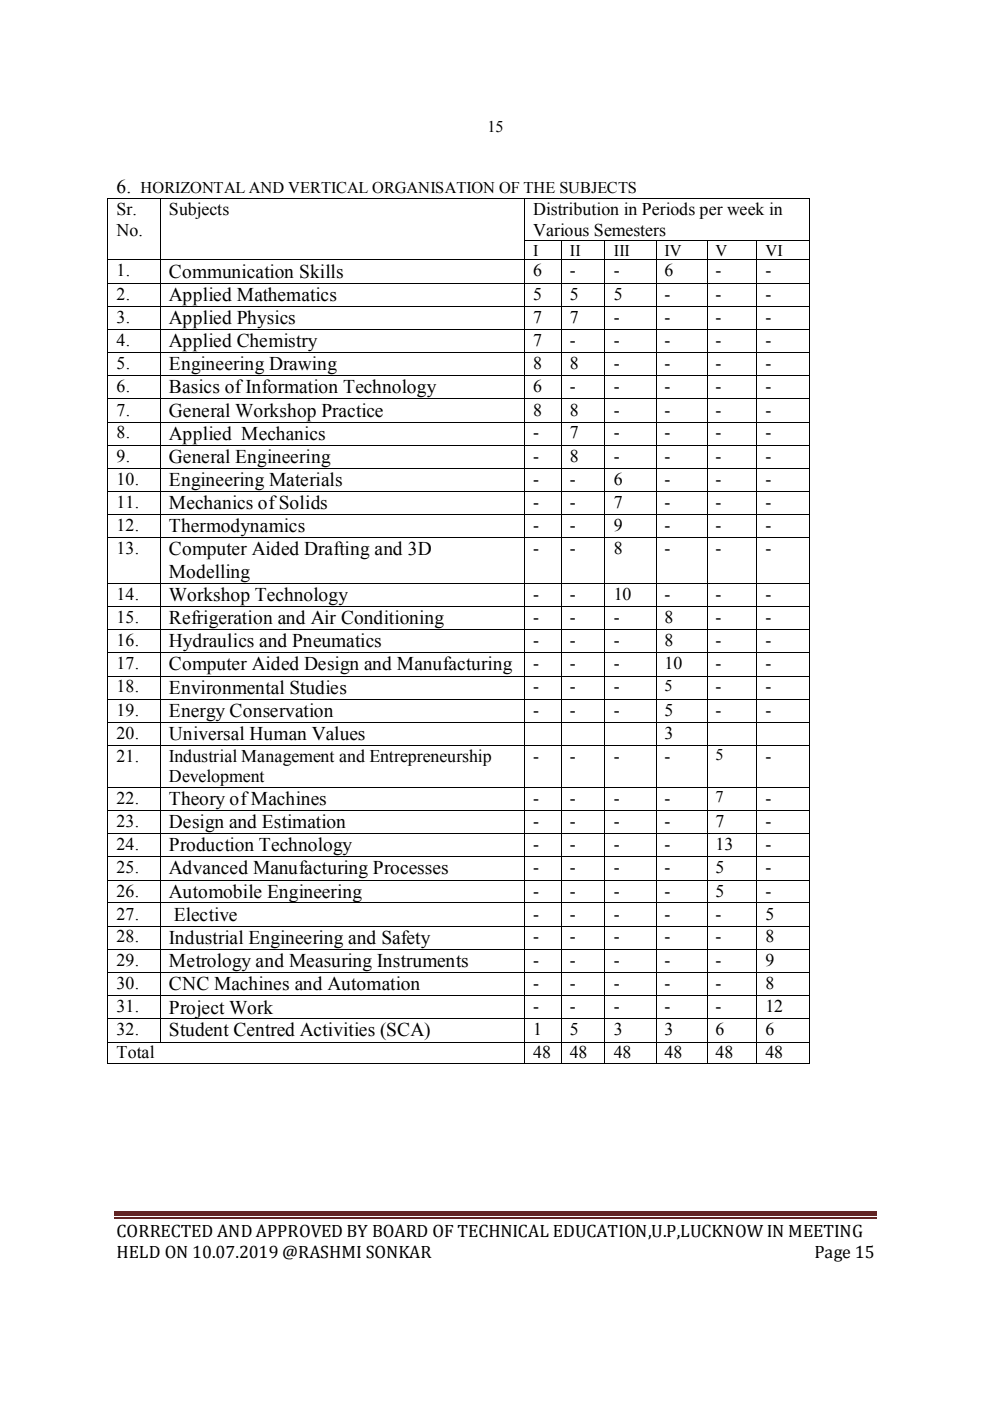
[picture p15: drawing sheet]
<svg xmlns="http://www.w3.org/2000/svg" width="210mm" height="297mm" viewBox="0 0 210 297" stroke-linecap="round" stroke-linejoin="round" font-family="sans-serif">
<defs><g id="words">
<g font-size="4.1">
<text x="24.7" y="41">6.</text>
<text x="35.8" y="58.8">Communication Skills</text>
<text x="35.8" y="63.8">Applied Mathematics</text>
<text x="35.8" y="68.7">Applied Physics</text>
<text x="35.8" y="73.6">Applied Chemistry</text>
<text x="35.8" y="78.5">Engineering Drawing</text>
<text x="35.8" y="83.4">Basics of Information Technology</text>
<text x="35.8" y="88.4">General Workshop Practice</text>
<text x="35.8" y="93.2">Applied Mechanics</text>
<text x="35.8" y="98.1">General Engineering</text>
<text x="35.8" y="103">Engineering Materials</text>
<text x="35.8" y="107.9">Mechanics of Solids</text>
<text x="35.8" y="112.9">Thermodynamics</text>
<text x="35.8" y="117.8">Computer Aided Drafting and 3D</text>
<text x="35.8" y="122.5">Modelling</text>
<text x="35.8" y="127.4">Workshop Technology</text>
<text x="35.8" y="132.3">Refrigeration and Air Conditioning</text>
<text x="35.8" y="137.2">Hydraulics and Pneumatics</text>
<text x="35.8" y="142.2">Computer Aided Design and Manufacturing</text>
<text x="35.8" y="147.1">Environmental Studies</text>
<text x="35.8" y="152">Energy Conservation</text>
<text x="35.8" y="156.9">Universal Human Values</text>
<text x="35.8" y="170.7">Theory of Machines</text>
<text x="35.8" y="175.5">Design and Estimation</text>
<text x="35.8" y="180.5">Production Technology</text>
<text x="35.8" y="185.3">Advanced Manufacturing Processes</text>
<text x="35.8" y="190.3">Automobile Engineering</text>
<text x="36.8" y="195.2">Elective</text>
<text x="35.8" y="200.1">Industrial Engineering and Safety</text>
<text x="35.8" y="205.1">Metrology and Measuring Instruments</text>
<text x="35.8" y="209.9">CNC Machines and Automation</text>
<text x="35.8" y="214.9">Project Work</text>
<text x="35.8" y="219.7">Student Centred Activities (SCA)</text>
</g>
<g font-size="3.8">
<text x="24.7" y="45.6">Sr.</text>
<text x="35.8" y="45.6">Subjects</text>
<text x="113" y="45.6">Distribution in Periods per week in</text>
<text x="24.7" y="50">No.</text>
<text x="113" y="50">Various Semesters</text>
<text x="24.7" y="58.6">1.</text>
<text x="113" y="58.6">6</text>
<text x="120.8" y="58.6">-</text>
<text x="130.1" y="58.6">-</text>
<text x="140.9" y="58.6">6</text>
<text x="151.7" y="58.6">-</text>
<text x="162.3" y="58.6">-</text>
<text x="24.7" y="63.6">2.</text>
<text x="113" y="63.6">5</text>
<text x="120.8" y="63.6">5</text>
<text x="130.1" y="63.6">5</text>
<text x="140.9" y="63.6">-</text>
<text x="151.7" y="63.6">-</text>
<text x="162.3" y="63.6">-</text>
<text x="24.7" y="68.4">3.</text>
<text x="113" y="68.4">7</text>
<text x="120.8" y="68.4">7</text>
<text x="130.1" y="68.4">-</text>
<text x="140.9" y="68.4">-</text>
<text x="151.7" y="68.4">-</text>
<text x="162.3" y="68.4">-</text>
<text x="24.7" y="73.3">4.</text>
<text x="113" y="73.3">7</text>
<text x="120.8" y="73.3">-</text>
<text x="130.1" y="73.3">-</text>
<text x="140.9" y="73.3">-</text>
<text x="151.7" y="73.3">-</text>
<text x="162.3" y="73.3">-</text>
<text x="24.7" y="78.2">5.</text>
<text x="24.7" y="83.1">6.</text>
<text x="113" y="78.2">8</text>
<text x="113" y="83.1">6</text>
<text x="120.8" y="78.2">8</text>
<text x="120.8" y="83.1">-</text>
<text x="130.1" y="78.2">-</text>
<text x="130.1" y="83.1">-</text>
<text x="140.9" y="78.2">-</text>
<text x="140.9" y="83.1">-</text>
<text x="151.7" y="78.2">-</text>
<text x="151.7" y="83.1">-</text>
<text x="162.3" y="78.2">-</text>
<text x="162.3" y="83.1">-</text>
<text x="24.7" y="88.1">7.</text>
<text x="113" y="88.1">8</text>
<text x="120.8" y="88.1">8</text>
<text x="130.1" y="88.1">-</text>
<text x="140.9" y="88.1">-</text>
<text x="151.7" y="88.1">-</text>
<text x="162.3" y="88.1">-</text>
<text x="24.7" y="93">8.</text>
<text x="113" y="93">-</text>
<text x="120.8" y="93">7</text>
<text x="130.1" y="93">-</text>
<text x="140.9" y="93">-</text>
<text x="151.7" y="93">-</text>
<text x="162.3" y="93">-</text>
<text x="24.7" y="97.9">9.</text>
<text x="113" y="97.9">-</text>
<text x="120.8" y="97.9">8</text>
<text x="130.1" y="97.9">-</text>
<text x="140.9" y="97.9">-</text>
<text x="151.7" y="97.9">-</text>
<text x="162.3" y="97.9">-</text>
<text x="24.7" y="102.8">10.</text>
<text x="24.7" y="107.7">11.</text>
<text x="113" y="102.8">-</text>
<text x="113" y="107.7">-</text>
<text x="120.8" y="102.8">-</text>
<text x="120.8" y="107.7">-</text>
<text x="130.1" y="102.8">6</text>
<text x="130.1" y="107.7">7</text>
<text x="140.9" y="102.8">-</text>
<text x="140.9" y="107.7">-</text>
<text x="151.7" y="102.8">-</text>
<text x="151.7" y="107.7">-</text>
<text x="162.3" y="102.8">-</text>
<text x="162.3" y="107.7">-</text>
<text x="24.7" y="112.6">12.</text>
<text x="113" y="112.6">-</text>
<text x="120.8" y="112.6">-</text>
<text x="130.1" y="112.6">9</text>
<text x="140.9" y="112.6">-</text>
<text x="151.7" y="112.6">-</text>
<text x="162.3" y="112.6">-</text>
<text x="24.7" y="117.5">13.</text>
<text x="113" y="117.5">-</text>
<text x="120.8" y="117.5">-</text>
<text x="130.1" y="117.5">8</text>
<text x="140.9" y="117.5">-</text>
<text x="151.7" y="117.5">-</text>
<text x="162.3" y="117.5">-</text>
<text x="24.7" y="127.2">14.</text>
<text x="113" y="127.2">-</text>
<text x="120.8" y="127.2">-</text>
<text x="130.1" y="127.2">10</text>
<text x="140.9" y="127.2">-</text>
<text x="151.7" y="127.2">-</text>
<text x="162.3" y="127.2">-</text>
<text x="24.7" y="132.1">15.</text>
<text x="24.7" y="137">16.</text>
<text x="113" y="132.1">-</text>
<text x="113" y="137">-</text>
<text x="120.8" y="132.1">-</text>
<text x="120.8" y="137">-</text>
<text x="130.1" y="132.1">-</text>
<text x="130.1" y="137">-</text>
<text x="140.9" y="132.1">8</text>
<text x="140.9" y="137">8</text>
<text x="151.7" y="132.1">-</text>
<text x="151.7" y="137">-</text>
<text x="162.3" y="132.1">-</text>
<text x="162.3" y="137">-</text>
<text x="24.7" y="141.9">17.</text>
<text x="113" y="141.9">-</text>
<text x="120.8" y="141.9">-</text>
<text x="130.1" y="141.9">-</text>
<text x="140.9" y="141.9">10</text>
<text x="151.7" y="141.9">-</text>
<text x="162.3" y="141.9">-</text>
<text x="24.7" y="146.8">18.</text>
<text x="113" y="146.8">-</text>
<text x="120.8" y="146.8">-</text>
<text x="130.1" y="146.8">-</text>
<text x="151.7" y="146.8">-</text>
<text x="162.3" y="146.8">-</text>
<text x="24.7" y="151.7">19.</text>
<text x="113" y="151.7">-</text>
<text x="120.8" y="151.7">-</text>
<text x="130.1" y="151.7">-</text>
<text x="140.9" y="151.7">5</text>
<text x="151.7" y="151.7">-</text>
<text x="162.3" y="151.7">-</text>
<text x="24.7" y="156.6">20.</text>
<text x="24.7" y="161.5">21.</text>
<text x="35.8" y="161.5">Industrial Management and Entrepreneurship</text>
<text x="113" y="161.5">-</text>
<text x="120.8" y="161.5">-</text>
<text x="130.1" y="161.5">-</text>
<text x="140.9" y="156.6">3</text>
<text x="140.9" y="161.5">-</text>
<text x="162.3" y="161.5">-</text>
<text x="35.8" y="165.9">Development</text>
<text x="24.7" y="170.4">22.</text>
<text x="113" y="170.4">-</text>
<text x="120.8" y="170.4">-</text>
<text x="130.1" y="170.4">-</text>
<text x="140.9" y="170.4">-</text>
<text x="162.3" y="170.4">-</text>
<text x="24.7" y="175.3">23.</text>
<text x="113" y="175.3">-</text>
<text x="120.8" y="175.3">-</text>
<text x="130.1" y="175.3">-</text>
<text x="140.9" y="175.3">-</text>
<text x="151.7" y="175.3">7</text>
<text x="162.3" y="175.3">-</text>
<text x="24.7" y="180.3">24.</text>
<text x="24.7" y="185.1">25.</text>
<text x="113" y="180.3">-</text>
<text x="113" y="185.1">-</text>
<text x="120.8" y="180.3">-</text>
<text x="120.8" y="185.1">-</text>
<text x="130.1" y="180.3">-</text>
<text x="130.1" y="185.1">-</text>
<text x="140.9" y="180.3">-</text>
<text x="140.9" y="185.1">-</text>
<text x="151.7" y="180.3">13</text>
<text x="151.7" y="185.1">5</text>
<text x="162.3" y="180.3">-</text>
<text x="162.3" y="185.1">-</text>
<text x="24.7" y="190.1">26.</text>
<text x="113" y="190.1">-</text>
<text x="120.8" y="190.1">-</text>
<text x="130.1" y="190.1">-</text>
<text x="140.9" y="190.1">-</text>
<text x="151.7" y="190.1">5</text>
<text x="162.3" y="190.1">-</text>
<text x="24.7" y="195">27.</text>
<text x="113" y="195">-</text>
<text x="120.8" y="195">-</text>
<text x="130.1" y="195">-</text>
<text x="140.9" y="195">-</text>
<text x="151.7" y="195">-</text>
<text x="162.3" y="195">5</text>
<text x="24.7" y="199.8">28.</text>
<text x="113" y="199.8">-</text>
<text x="120.8" y="199.8">-</text>
<text x="130.1" y="199.8">-</text>
<text x="140.9" y="199.8">-</text>
<text x="151.7" y="199.8">-</text>
<text x="162.3" y="199.8">8</text>
<text x="24.7" y="204.8">29.</text>
<text x="24.7" y="209.6">30.</text>
<text x="113" y="204.8">-</text>
<text x="113" y="209.6">-</text>
<text x="120.8" y="204.8">-</text>
<text x="120.8" y="209.6">-</text>
<text x="130.1" y="204.8">-</text>
<text x="130.1" y="209.6">-</text>
<text x="140.9" y="204.8">-</text>
<text x="140.9" y="209.6">-</text>
<text x="151.7" y="204.8">-</text>
<text x="151.7" y="209.6">-</text>
<text x="162.3" y="204.8">9</text>
<text x="162.3" y="209.6">8</text>
<text x="24.7" y="214.6">31.</text>
<text x="113" y="214.6">-</text>
<text x="120.8" y="214.6">-</text>
<text x="130.1" y="214.6">-</text>
<text x="140.9" y="214.6">-</text>
<text x="151.7" y="214.6">-</text>
<text x="162.3" y="214.6">12</text>
<text x="24.7" y="219.5">32.</text>
<text x="113" y="219.5">1</text>
<text x="120.8" y="219.5">5</text>
<text x="130.1" y="219.5">3</text>
<text x="140.9" y="219.5">3</text>
<text x="151.7" y="219.5">6</text>
<text x="162.3" y="219.5">6</text>
<text x="24.7" y="224.4">Total</text>
<text x="113" y="224.4">48</text>
<text x="120.8" y="224.4">48</text>
<text x="130.1" y="224.4">48</text>
<text x="140.9" y="224.4">48</text>
<text x="151.7" y="224.4">48</text>
<text x="162.3" y="224.4">48</text>
<text x="24.7" y="262.3">CORRECTED AND APPROVED BY BOARD OF TECHNICAL EDUCATION,U.P,LUCKNOW IN MEETING</text>
<text x="24.7" y="266.7">HELD ON 10.07.2019 @RASHMI SONKAR</text>
<text x="172.7" y="266.7">Page 15</text>
</g>
<g font-size="3.5">
<text x="103.4" y="28">15</text>
<text x="29.8" y="41">HORIZONTAL AND VERTICAL ORGANISATION OF THE SUBJECTS</text>
<text x="113" y="54.2">I</text>
<text x="120.8" y="54.2">II</text>
<text x="130.1" y="54.2">III</text>
<text x="140.9" y="54.2">IV</text>
<text x="151.7" y="54.2">V</text>
<text x="162.3" y="54.2">VI</text>
<text x="140.9" y="146.5">5</text>
<text x="151.7" y="161.2">5</text>
<text x="151.7" y="170.1">7</text>
</g>
</g></defs>
<path d="M24.2 256.9h161.7v1h-161.7z" fill="#622423"/>
<path d="M24.2 258.3h161.7" fill="none" stroke="#622423" stroke-width=".25"/>
<g fill="#000">
<path d="M22.8 42.1l.1 .1zM22.8 51h.1v.1h-.1zM22.8 55h.1v.2h-.1zM34 42.1l.1 .1zM34 51h.1v.1h-.1zM34 55h.1v.2h-.1zM111.2 42.1l.1 .1zM111.2 51h.1v.1h-.1zM111.2 55h.1v.2h-.1zM119 51v.1zM119 55v.2zM128.2 51h.2v.1h-.2z"/>
<path d="M128.2 55h.2v.2h-.2zM139 51h.2v.1h-.2zM139 55h.2v.2h-.2zM149.9 51v.1zM149.9 55v.2zM160.3 51h.1v.1h-.1zM160.3 55h.1v.2h-.1zM171.4 42.1l.2 .1zM171.4 51h.2v.1h-.2zM171.4 55h.2v.2h-.2zM22.8 60h.1v.2h-.1zM22.8 64.9h.1v.1h-.1z"/>
<path d="M22.8 69.8l.1 .1zM22.8 74.7h.1v.1h-.1zM22.8 79.6h.1v.2h-.1zM34 60h.1v.2h-.1zM34 64.9h.1v.1h-.1zM34 69.8l.1 .1zM34 74.7h.1v.1h-.1zM34 79.6h.1v.2h-.1zM111.2 60h.1v.2h-.1zM111.2 64.9h.1v.1h-.1zM111.2 69.8l.1 .1zM111.2 74.7h.1v.1h-.1z"/>
<path d="M111.2 79.6h.1v.2h-.1zM119 60v.2zM119 64.9v.1zM119 69.8v.1zM119 74.7v.1zM119 79.6v.2zM128.2 60h.2v.2h-.2zM128.2 64.9h.2v.1h-.2zM128.2 69.8l.2 .1zM128.2 74.7h.2v.1h-.2zM128.2 79.6h.2v.2h-.2zM139 60h.2v.2h-.2z"/>
<path d="M139 64.9h.2v.1h-.2zM139 69.8l.2 .1zM139 74.7h.2v.1h-.2zM139 79.6h.2v.2h-.2zM149.9 60v.2zM149.9 64.9v.1zM149.9 69.8v.1zM149.9 74.7v.1zM149.9 79.6v.2zM160.3 60h.1v.2h-.1zM160.3 64.9h.1v.1h-.1zM160.3 69.8l.1 .1z"/>
<path d="M160.3 74.7h.1v.1h-.1zM160.3 79.6h.1v.2h-.1zM171.4 60h.2v.2h-.2zM171.4 64.9h.2v.1h-.2zM171.4 69.8l.2 .1zM171.4 74.7h.2v.1h-.2zM171.4 79.6h.2v.2h-.2zM22.8 84.5h.1v.2h-.1zM22.8 89.4h.1v.2h-.1zM22.8 94.4h.1v.2h-.1zM22.8 99.2h.1v.2h-.1zM34 84.5h.1v.2h-.1z"/>
<path d="M34 89.4h.1v.2h-.1zM34 94.4h.1v.2h-.1zM34 99.2h.1v.2h-.1zM111.2 84.5h.1v.2h-.1zM111.2 89.4h.1v.2h-.1zM111.2 94.4h.1v.2h-.1zM111.2 99.2h.1v.2h-.1zM119 84.5v.2zM119 89.4v.2zM119 94.4v.2zM119 99.2v.2zM128.2 84.5h.2v.2h-.2z"/>
<path d="M128.2 89.4h.2v.2h-.2zM128.2 94.4h.2v.2h-.2zM128.2 99.2h.2v.2h-.2zM139 84.5h.2v.2h-.2zM139 89.4h.2v.2h-.2zM139 94.4h.2v.2h-.2zM139 99.2h.2v.2h-.2zM149.9 84.5v.2zM149.9 89.4v.2zM149.9 94.4v.2zM149.9 99.2v.2zM160.3 84.5h.1v.2h-.1z"/>
<path d="M160.3 89.4h.1v.2h-.1zM160.3 94.4h.1v.2h-.1zM160.3 99.2h.1v.2h-.1zM171.4 84.5h.2v.2h-.2zM171.4 89.4h.2v.2h-.2zM171.4 94.4h.2v.2h-.2zM171.4 99.2h.2v.2h-.2zM22.8 104.1h.1v.2h-.1zM22.8 109.1h.1v.1h-.1zM22.8 114h.1v.1h-.1zM34 104.1h.1v.2h-.1zM34 109.1h.1v.1h-.1z"/>
<path d="M34 114h.1v.1h-.1zM111.2 104.1h.1v.2h-.1zM111.2 109.1h.1v.1h-.1zM111.2 114h.1v.1h-.1zM119 104.1v.2zM119 109.1v.1zM119 114v.1zM128.2 104.1h.2v.2h-.2zM128.2 109.1h.2v.1h-.2zM128.2 114h.2v.1h-.2zM139 104.1h.2v.2h-.2zM139 109.1h.2v.1h-.2z"/>
<path d="M139 114h.2v.1h-.2zM149.9 104.1v.2zM149.9 109.1v.1zM149.9 114v.1zM160.3 104.1h.1v.2h-.1zM160.3 109.1h.1v.1h-.1zM160.3 114h.1v.1h-.1zM171.4 104.1h.2v.2h-.2zM171.4 109.1h.2v.1h-.2zM171.4 114h.2v.1h-.2zM22.8 123.6h.1v.2h-.1zM22.8 128.6l.1 .1z"/>
<path d="M22.8 133.4h.1v.2h-.1zM22.8 138.3h.1v.2h-.1zM34 123.6h.1v.2h-.1zM34 128.6l.1 .1zM34 133.4h.1v.2h-.1zM34 138.3h.1v.2h-.1zM111.2 123.6h.1v.2h-.1zM111.2 128.6l.1 .1zM111.2 133.4h.1v.2h-.1zM111.2 138.3h.1v.2h-.1zM119 123.6v.2zM119 128.6v.1z"/>
<path d="M119 133.4v.2zM119 138.3v.2zM128.2 123.6h.2v.2h-.2zM128.2 128.6l.2 .1zM128.2 133.4h.2v.2h-.2zM128.2 138.3h.2v.2h-.2zM139 123.6h.2v.2h-.2zM139 128.6l.2 .1zM139 133.4h.2v.2h-.2zM139 138.3h.2v.2h-.2zM149.9 123.6v.2zM149.9 128.6v.1z"/>
<path d="M149.9 133.4v.2zM149.9 138.3v.2zM160.3 123.6h.1v.2h-.1zM160.3 128.6l.1 .1zM160.3 133.4h.1v.2h-.1zM160.3 138.3h.1v.2h-.1zM171.4 123.6h.2v.2h-.2zM171.4 128.6l.2 .1zM171.4 133.4h.2v.2h-.2zM171.4 138.3h.2v.2h-.2zM22.8 143.3h.1v.1h-.1zM22.8 148.2h.1v.1h-.1z"/>
<path d="M22.8 153.1h.1v.1h-.1zM22.8 158h.1v.2h-.1zM34 143.3h.1v.1h-.1zM34 148.2h.1v.1h-.1zM34 153.1h.1v.1h-.1zM34 158h.1v.2h-.1zM111.2 143.3h.1v.1h-.1zM111.2 148.2h.1v.1h-.1zM111.2 153.1h.1v.1h-.1zM111.2 158h.1v.2h-.1zM119 143.3v.1zM119 148.2v.1z"/>
<path d="M119 153.1v.1zM119 158v.2zM128.2 143.3h.2v.1h-.2zM128.2 148.2h.2v.1h-.2zM128.2 153.1h.2v.1h-.2zM128.2 158h.2v.2h-.2zM139 143.3h.2v.1h-.2zM139 148.2h.2v.1h-.2zM139 153.1h.2v.1h-.2zM139 158h.2v.2h-.2zM149.9 143.3v.1zM149.9 148.2v.1z"/>
<path d="M149.9 153.1v.1zM149.9 158v.2zM160.3 143.3h.1v.1h-.1zM160.3 148.2h.1v.1h-.1zM160.3 153.1h.1v.1h-.1zM160.3 158h.1v.2h-.1zM171.4 143.3h.2v.1h-.2zM171.4 148.2h.2v.1h-.2zM171.4 153.1h.2v.1h-.2zM171.4 158h.2v.2h-.2zM22.8 166.9h.1v.1h-.1zM22.8 171.8l.1 .1z"/>
<path d="M22.8 176.7h.1v.2h-.1zM34 166.9h.1v.1h-.1zM34 171.8l.1 .1zM34 176.7h.1v.2h-.1zM111.2 166.9h.1v.1h-.1zM111.2 171.8l.1 .1zM111.2 176.7h.1v.2h-.1zM119 166.9v.1zM119 171.8v.1zM119 176.7v.2zM128.2 166.9h.2v.1h-.2zM128.2 171.8l.2 .1z"/>
<path d="M128.2 176.7h.2v.2h-.2zM139 166.9h.2v.1h-.2zM139 171.8l.2 .1zM139 176.7h.2v.2h-.2zM149.9 166.9v.1zM149.9 171.8v.1zM149.9 176.7v.2zM160.3 166.9h.1v.1h-.1zM160.3 171.8l.1 .1zM160.3 176.7h.1v.2h-.1zM171.4 166.9h.2v.1h-.2zM171.4 171.8l.2 .1z"/>
<path d="M171.4 176.7h.2v.2h-.2zM22.8 181.5h.1v.2h-.1zM22.8 186.5h.1v.2h-.1zM22.8 191.3h.1v.2h-.1zM22.8 196.3h.1v.2h-.1zM34 181.5h.1v.2h-.1zM34 186.5h.1v.2h-.1zM34 191.3h.1v.2h-.1zM34 196.3h.1v.2h-.1zM111.2 181.5h.1v.2h-.1zM111.2 186.5h.1v.2h-.1zM111.2 191.3h.1v.2h-.1z"/>
<path d="M111.2 196.3h.1v.2h-.1zM119 181.5v.2zM119 186.5v.2zM119 191.3v.2zM119 196.3v.2zM128.2 181.5h.2v.2h-.2zM128.2 186.5h.2v.2h-.2zM128.2 191.3h.2v.2h-.2zM128.2 196.3h.2v.2h-.2zM139 181.5h.2v.2h-.2zM139 186.5h.2v.2h-.2zM139 191.3h.2v.2h-.2z"/>
<path d="M139 196.3h.2v.2h-.2zM149.9 181.5v.2zM149.9 186.5v.2zM149.9 191.3v.2zM149.9 196.3v.2zM160.3 181.5h.1v.2h-.1zM160.3 186.5h.1v.2h-.1zM160.3 191.3h.1v.2h-.1zM160.3 196.3h.1v.2h-.1zM171.4 181.5h.2v.2h-.2zM171.4 186.5h.2v.2h-.2zM171.4 191.3h.2v.2h-.2z"/>
<path d="M171.4 196.3h.2v.2h-.2zM22.8 201.3h.1v.1h-.1zM22.8 206.1h.1v.1h-.1zM22.8 211.1h.1v.1h-.1zM22.8 215.9h.1v.2h-.1zM34 201.3h.1v.1h-.1zM34 206.1h.1v.1h-.1zM34 211.1h.1v.1h-.1zM34 215.9h.1v.2h-.1zM111.2 201.3h.1v.1h-.1zM111.2 206.1h.1v.1h-.1zM111.2 211.1h.1v.1h-.1z"/>
<path d="M111.2 215.9h.1v.2h-.1zM119 201.3v.1zM119 206.1v.1zM119 211.1v.1zM119 215.9v.2zM128.2 201.3h.2v.1h-.2zM128.2 206.1h.2v.1h-.2zM128.2 211.1h.2v.1h-.2zM128.2 215.9h.2v.2h-.2zM139 201.3h.2v.1h-.2zM139 206.1h.2v.1h-.2zM139 211.1h.2v.1h-.2z"/>
<path d="M139 215.9h.2v.2h-.2zM149.9 201.3v.1zM149.9 206.1v.1zM149.9 211.1v.1zM149.9 215.9v.2zM160.3 201.3h.1v.1h-.1zM160.3 206.1h.1v.1h-.1zM160.3 211.1h.1v.1h-.1zM160.3 215.9h.1v.2h-.1zM171.4 201.3h.2v.1h-.2zM171.4 206.1h.2v.1h-.2zM171.4 211.1h.2v.1h-.2z"/>
<path d="M171.4 215.9h.2v.2h-.2zM22.8 220.9h.1v.2h-.1zM22.8 225.4h.1v.2h-.1zM34 220.9h.1v.2h-.1zM111.2 220.9h.1v.2h-.1zM111.2 225.4h.1v.2h-.1zM119 220.9v.2zM119 225.4v.2zM128.2 220.9h.2v.2h-.2zM128.2 225.4h.2v.2h-.2zM139 220.9h.2v.2h-.2zM139 225.4h.2v.2h-.2z"/>
<path d="M149.9 220.9v.2zM149.9 225.4v.2zM160.3 220.9h.1v.2h-.1zM160.3 225.4h.1v.2h-.1zM171.4 220.9h.2v.2h-.2zM171.4 225.4h.2v.2h-.2z"/>
</g>
<g fill="none" stroke="#000" stroke-width=".21">
<path d="M22.9 42.2v8.8M22.9 51.1v3.9M22.9 55.2v4.8M22.9 42.1h11.1M22.9 55.1h11.1M34 42.2v8.8M34 51.1v3.9M34 55.2v4.8M34.1 42.1h77.1M34.1 55.1h77.1M111.3 42.2v8.8M111.3 51.1v3.9"/>
<path d="M111.3 55.2v4.8M111.3 42.1h60.1M111.3 51.1h7.7M111.3 55.1h7.7M119 51.1v3.9M119 55.2v4.8M119 51.1h9.2M119 55.1h9.2M128.3 51.1v3.9M128.3 55.2v4.8M128.4 51.1h10.6M128.4 55.1h10.6"/>
<path d="M139.1 51.1v3.9M139.1 55.2v4.8M139.2 51.1h10.7M139.2 55.1h10.7M149.9 51.1v3.9M149.9 55.2v4.8M149.9 51.1h10.4M149.9 55.1h10.4M160.4 51.1v3.9M160.4 55.2v4.8M160.4 51.1h11M160.4 55.1h11"/>
<path d="M171.5 42.2v8.8M171.5 51.1v3.9M171.5 55.2v4.8M22.9 60.2v4.7M22.9 65v4.8M22.9 69.9v4.8M22.9 74.8v4.8M22.9 79.8v4.7M22.9 60.1h11.1M22.9 64.9h11.1M22.9 69.9h11.1M22.9 74.8h11.1"/>
<path d="M22.9 79.7h11.1M34 60.2v4.7M34 65v4.8M34 69.9v4.8M34 74.8v4.8M34 79.8v4.7M34.1 60.1h77.1M34.1 64.9h77.1M34.1 69.9h77.1M34.1 74.8h77.1M34.1 79.7h77.1M111.3 60.2v4.7"/>
<path d="M111.3 65v4.8M111.3 69.9v4.8M111.3 74.8v4.8M111.3 79.8v4.7M111.3 60.1h7.7M111.3 64.9h7.7M111.3 69.9h7.7M111.3 74.8h7.7M111.3 79.7h7.7M119 60.2v4.7M119 65v4.8M119 69.9v4.8"/>
<path d="M119 74.8v4.8M119 79.8v4.7M119 60.1h9.2M119 64.9h9.2M119 69.9h9.2M119 74.8h9.2M119 79.7h9.2M128.3 60.2v4.7M128.3 65v4.8M128.3 69.9v4.8M128.3 74.8v4.8M128.3 79.8v4.7"/>
<path d="M128.4 60.1h10.6M128.4 64.9h10.6M128.4 69.9h10.6M128.4 74.8h10.6M128.4 79.7h10.6M139.1 60.2v4.7M139.1 65v4.8M139.1 69.9v4.8M139.1 74.8v4.8M139.1 79.8v4.7M139.2 60.1h10.7M139.2 64.9h10.7"/>
<path d="M139.2 69.9h10.7M139.2 74.8h10.7M139.2 79.7h10.7M149.9 60.2v4.7M149.9 65v4.8M149.9 69.9v4.8M149.9 74.8v4.8M149.9 79.8v4.7M149.9 60.1h10.4M149.9 64.9h10.4M149.9 69.9h10.4M149.9 74.8h10.4"/>
<path d="M149.9 79.7h10.4M160.4 60.2v4.7M160.4 65v4.8M160.4 69.9v4.8M160.4 74.8v4.8M160.4 79.8v4.7M160.4 60.1h11M160.4 64.9h11M160.4 69.9h11M160.4 74.8h11M160.4 79.7h11M171.5 60.2v4.7"/>
<path d="M171.5 65v4.8M171.5 69.9v4.8M171.5 74.8v4.8M171.5 79.8v4.7M22.9 84.7v4.7M22.9 89.6v4.8M22.9 94.6v4.6M22.9 99.4v4.7M22.9 84.6h11.1M22.9 89.5h11.1M22.9 94.5h11.1M22.9 99.3h11.1"/>
<path d="M34 84.7v4.7M34 89.6v4.8M34 94.6v4.6M34 99.4v4.7M34.1 84.6h77.1M34.1 89.5h77.1M34.1 94.5h77.1M34.1 99.3h77.1M111.3 84.7v4.7M111.3 89.6v4.8M111.3 94.6v4.6M111.3 99.4v4.7"/>
<path d="M111.3 84.6h7.7M111.3 89.5h7.7M111.3 94.5h7.7M111.3 99.3h7.7M119 84.7v4.7M119 89.6v4.8M119 94.6v4.6M119 99.4v4.7M119 84.6h9.2M119 89.5h9.2M119 94.5h9.2M119 99.3h9.2"/>
<path d="M128.3 84.7v4.7M128.3 89.6v4.8M128.3 94.6v4.6M128.3 99.4v4.7M128.4 84.6h10.6M128.4 89.5h10.6M128.4 94.5h10.6M128.4 99.3h10.6M139.1 84.7v4.7M139.1 89.6v4.8M139.1 94.6v4.6M139.1 99.4v4.7"/>
<path d="M139.2 84.6h10.7M139.2 89.5h10.7M139.2 94.5h10.7M139.2 99.3h10.7M149.9 84.7v4.7M149.9 89.6v4.8M149.9 94.6v4.6M149.9 99.4v4.7M149.9 84.6h10.4M149.9 89.5h10.4M149.9 94.5h10.4M149.9 99.3h10.4"/>
<path d="M160.4 84.7v4.7M160.4 89.6v4.8M160.4 94.6v4.6M160.4 99.4v4.7M160.4 84.6h11M160.4 89.5h11M160.4 94.5h11M160.4 99.3h11M171.5 84.7v4.7M171.5 89.6v4.8M171.5 94.6v4.6M171.5 99.4v4.7"/>
<path d="M22.9 104.3v4.8M22.9 109.2v4.8M22.9 114.1v9.5M22.9 104.2h11.1M22.9 109.1h11.1M22.9 114h11.1M34 104.3v4.8M34 109.2v4.8M34 114.1v9.5M34.1 104.2h77.1M34.1 109.1h77.1M34.1 114h77.1"/>
<path d="M111.3 104.3v4.8M111.3 109.2v4.8M111.3 114.1v9.5M111.3 104.2h7.7M111.3 109.1h7.7M111.3 114h7.7M119 104.3v4.8M119 109.2v4.8M119 114.1v9.5M119 104.2h9.2M119 109.1h9.2M119 114h9.2"/>
<path d="M128.3 104.3v4.8M128.3 109.2v4.8M128.3 114.1v9.5M128.4 104.2h10.6M128.4 109.1h10.6M128.4 114h10.6M139.1 104.3v4.8M139.1 109.2v4.8M139.1 114.1v9.5M139.2 104.2h10.7M139.2 109.1h10.7M139.2 114h10.7"/>
<path d="M149.9 104.3v4.8M149.9 109.2v4.8M149.9 114.1v9.5M149.9 104.2h10.4M149.9 109.1h10.4M149.9 114h10.4M160.4 104.3v4.8M160.4 109.2v4.8M160.4 114.1v9.5M160.4 104.2h11M160.4 109.1h11M160.4 114h11"/>
<path d="M171.5 104.3v4.8M171.5 109.2v4.8M171.5 114.1v9.5M22.9 123.8v4.8M22.9 128.7v4.7M22.9 133.6v4.7M22.9 138.5v4.8M22.9 123.7h11.1M22.9 128.7h11.1M22.9 133.5h11.1M22.9 138.4h11.1M34 123.8v4.8"/>
<path d="M34 128.7v4.7M34 133.6v4.7M34 138.5v4.8M34.1 123.7h77.1M34.1 128.7h77.1M34.1 133.5h77.1M34.1 138.4h77.1M111.3 123.8v4.8M111.3 128.7v4.7M111.3 133.6v4.7M111.3 138.5v4.8M111.3 123.7h7.7"/>
<path d="M111.3 128.7h7.7M111.3 133.5h7.7M111.3 138.4h7.7M119 123.8v4.8M119 128.7v4.7M119 133.6v4.7M119 138.5v4.8M119 123.7h9.2M119 128.7h9.2M119 133.5h9.2M119 138.4h9.2M128.3 123.8v4.8"/>
<path d="M128.3 128.7v4.7M128.3 133.6v4.7M128.3 138.5v4.8M128.4 123.7h10.6M128.4 128.7h10.6M128.4 133.5h10.6M128.4 138.4h10.6M139.1 123.8v4.8M139.1 128.7v4.7M139.1 133.6v4.7M139.1 138.5v4.8M139.2 123.7h10.7"/>
<path d="M139.2 128.7h10.7M139.2 133.5h10.7M139.2 138.4h10.7M149.9 123.8v4.8M149.9 128.7v4.7M149.9 133.6v4.7M149.9 138.5v4.8M149.9 123.7h10.4M149.9 128.7h10.4M149.9 133.5h10.4M149.9 138.4h10.4M160.4 123.8v4.8"/>
<path d="M160.4 128.7v4.7M160.4 133.6v4.7M160.4 138.5v4.8M160.4 123.7h11M160.4 128.7h11M160.4 133.5h11M160.4 138.4h11M171.5 123.8v4.8M171.5 128.7v4.7M171.5 133.6v4.7M171.5 138.5v4.8M22.9 143.4v4.8"/>
<path d="M22.9 148.3v4.8M22.9 153.2v4.8M22.9 158.2v8.7M22.9 143.3h11.1M22.9 148.3h11.1M22.9 153.2h11.1M22.9 158.1h11.1M34 143.4v4.8M34 148.3v4.8M34 153.2v4.8M34 158.2v8.7M34.1 143.3h77.1"/>
<path d="M34.1 148.3h77.1M34.1 153.2h77.1M34.1 158.1h77.1M111.3 143.4v4.8M111.3 148.3v4.8M111.3 153.2v4.8M111.3 158.2v8.7M111.3 143.3h7.7M111.3 148.3h7.7M111.3 153.2h7.7M111.3 158.1h7.7M119 143.4v4.8"/>
<path d="M119 148.3v4.8M119 153.2v4.8M119 158.2v8.7M119 143.3h9.2M119 148.3h9.2M119 153.2h9.2M119 158.1h9.2M128.3 143.4v4.8M128.3 148.3v4.8M128.3 153.2v4.8M128.3 158.2v8.7M128.4 143.3h10.6"/>
<path d="M128.4 148.3h10.6M128.4 153.2h10.6M128.4 158.1h10.6M139.1 143.4v4.8M139.1 148.3v4.8M139.1 153.2v4.8M139.1 158.2v8.7M139.2 143.3h10.7M139.2 148.3h10.7M139.2 153.2h10.7M139.2 158.1h10.7M149.9 143.4v4.8"/>
<path d="M149.9 148.3v4.8M149.9 153.2v4.8M149.9 158.2v8.7M149.9 143.3h10.4M149.9 148.3h10.4M149.9 153.2h10.4M149.9 158.1h10.4M160.4 143.4v4.8M160.4 148.3v4.8M160.4 153.2v4.8M160.4 158.2v8.7M160.4 143.3h11"/>
<path d="M160.4 148.3h11M160.4 153.2h11M160.4 158.1h11M171.5 143.4v4.8M171.5 148.3v4.8M171.5 153.2v4.8M171.5 158.2v8.7M22.9 167v4.8M22.9 171.9v4.8M22.9 176.9v4.6M22.9 167h11.1M22.9 171.8h11.1"/>
<path d="M22.9 176.8h11.1M34 167v4.8M34 171.9v4.8M34 176.9v4.6M34.1 167h77.1M34.1 171.8h77.1M34.1 176.8h77.1M111.3 167v4.8M111.3 171.9v4.8M111.3 176.9v4.6M111.3 167h7.7M111.3 171.8h7.7"/>
<path d="M111.3 176.8h7.7M119 167v4.8M119 171.9v4.8M119 176.9v4.6M119 167h9.2M119 171.8h9.2M119 176.8h9.2M128.3 167v4.8M128.3 171.9v4.8M128.3 176.9v4.6M128.4 167h10.6M128.4 171.8h10.6"/>
<path d="M128.4 176.8h10.6M139.1 167v4.8M139.1 171.9v4.8M139.1 176.9v4.6M139.2 167h10.7M139.2 171.8h10.7M139.2 176.8h10.7M149.9 167v4.8M149.9 171.9v4.8M149.9 176.9v4.6M149.9 167h10.4M149.9 171.8h10.4"/>
<path d="M149.9 176.8h10.4M160.4 167v4.8M160.4 171.9v4.8M160.4 176.9v4.6M160.4 167h11M160.4 171.8h11M160.4 176.8h11M171.5 167v4.8M171.5 171.9v4.8M171.5 176.9v4.6M22.9 181.7v4.8M22.9 186.7v4.6"/>
<path d="M22.9 191.5v4.8M22.9 196.5v4.8M22.9 181.6h11.1M22.9 186.6h11.1M22.9 191.4h11.1M22.9 196.4h11.1M34 181.7v4.8M34 186.7v4.6M34 191.5v4.8M34 196.5v4.8M34.1 181.6h77.1M34.1 186.6h77.1"/>
<path d="M34.1 191.4h77.1M34.1 196.4h77.1M111.3 181.7v4.8M111.3 186.7v4.6M111.3 191.5v4.8M111.3 196.5v4.8M111.3 181.6h7.7M111.3 186.6h7.7M111.3 191.4h7.7M111.3 196.4h7.7M119 181.7v4.8M119 186.7v4.6"/>
<path d="M119 191.5v4.8M119 196.5v4.8M119 181.6h9.2M119 186.6h9.2M119 191.4h9.2M119 196.4h9.2M128.3 181.7v4.8M128.3 186.7v4.6M128.3 191.5v4.8M128.3 196.5v4.8M128.4 181.6h10.6M128.4 186.6h10.6"/>
<path d="M128.4 191.4h10.6M128.4 196.4h10.6M139.1 181.7v4.8M139.1 186.7v4.6M139.1 191.5v4.8M139.1 196.5v4.8M139.2 181.6h10.7M139.2 186.6h10.7M139.2 191.4h10.7M139.2 196.4h10.7M149.9 181.7v4.8M149.9 186.7v4.6"/>
<path d="M149.9 191.5v4.8M149.9 196.5v4.8M149.9 181.6h10.4M149.9 186.6h10.4M149.9 191.4h10.4M149.9 196.4h10.4M160.4 181.7v4.8M160.4 186.7v4.6M160.4 191.5v4.8M160.4 196.5v4.8M160.4 181.6h11M160.4 186.6h11"/>
<path d="M160.4 191.4h11M160.4 196.4h11M171.5 181.7v4.8M171.5 186.7v4.6M171.5 191.5v4.8M171.5 196.5v4.8M22.9 201.4v4.7M22.9 206.2v4.9M22.9 211.2v4.7M22.9 216.1v4.8M22.9 201.3h11.1M22.9 206.2h11.1"/>
<path d="M22.9 211.2h11.1M22.9 216h11.1M34 201.4v4.7M34 206.2v4.9M34 211.2v4.7M34 216.1v4.8M34.1 201.3h77.1M34.1 206.2h77.1M34.1 211.2h77.1M34.1 216h77.1M111.3 201.4v4.7M111.3 206.2v4.9"/>
<path d="M111.3 211.2v4.7M111.3 216.1v4.8M111.3 201.3h7.7M111.3 206.2h7.7M111.3 211.2h7.7M111.3 216h7.7M119 201.4v4.7M119 206.2v4.9M119 211.2v4.7M119 216.1v4.8M119 201.3h9.2M119 206.2h9.2"/>
<path d="M119 211.2h9.2M119 216h9.2M128.3 201.4v4.7M128.3 206.2v4.9M128.3 211.2v4.7M128.3 216.1v4.8M128.4 201.3h10.6M128.4 206.2h10.6M128.4 211.2h10.6M128.4 216h10.6M139.1 201.4v4.7M139.1 206.2v4.9"/>
<path d="M139.1 211.2v4.7M139.1 216.1v4.8M139.2 201.3h10.7M139.2 206.2h10.7M139.2 211.2h10.7M139.2 216h10.7M149.9 201.4v4.7M149.9 206.2v4.9M149.9 211.2v4.7M149.9 216.1v4.8M149.9 201.3h10.4M149.9 206.2h10.4"/>
<path d="M149.9 211.2h10.4M149.9 216h10.4M160.4 201.4v4.7M160.4 206.2v4.9M160.4 211.2v4.7M160.4 216.1v4.8M160.4 201.3h11M160.4 206.2h11M160.4 211.2h11M160.4 216h11M171.5 201.4v4.7M171.5 206.2v4.9"/>
<path d="M171.5 211.2v4.7M171.5 216.1v4.8M22.9 221.1v4.3M22.9 221h11.1M22.9 225.5h88.3M34.1 221h77.1M111.3 221.1v4.3M111.3 221h7.7M111.3 225.5h7.7M119 221.1v4.3M119 221h9.2M119 225.5h9.2"/>
<path d="M128.3 221.1v4.3M128.4 221h10.6M128.4 225.5h10.6M139.1 221.1v4.3M139.2 221h10.7M139.2 225.5h10.7M149.9 221.1v4.3M149.9 221h10.4M149.9 225.5h10.4M160.4 221.1v4.3M160.4 221h11M160.4 225.5h11"/>
<path d="M171.5 221.1v4.3"/>
</g>
<use href="#words"/>
</svg>
